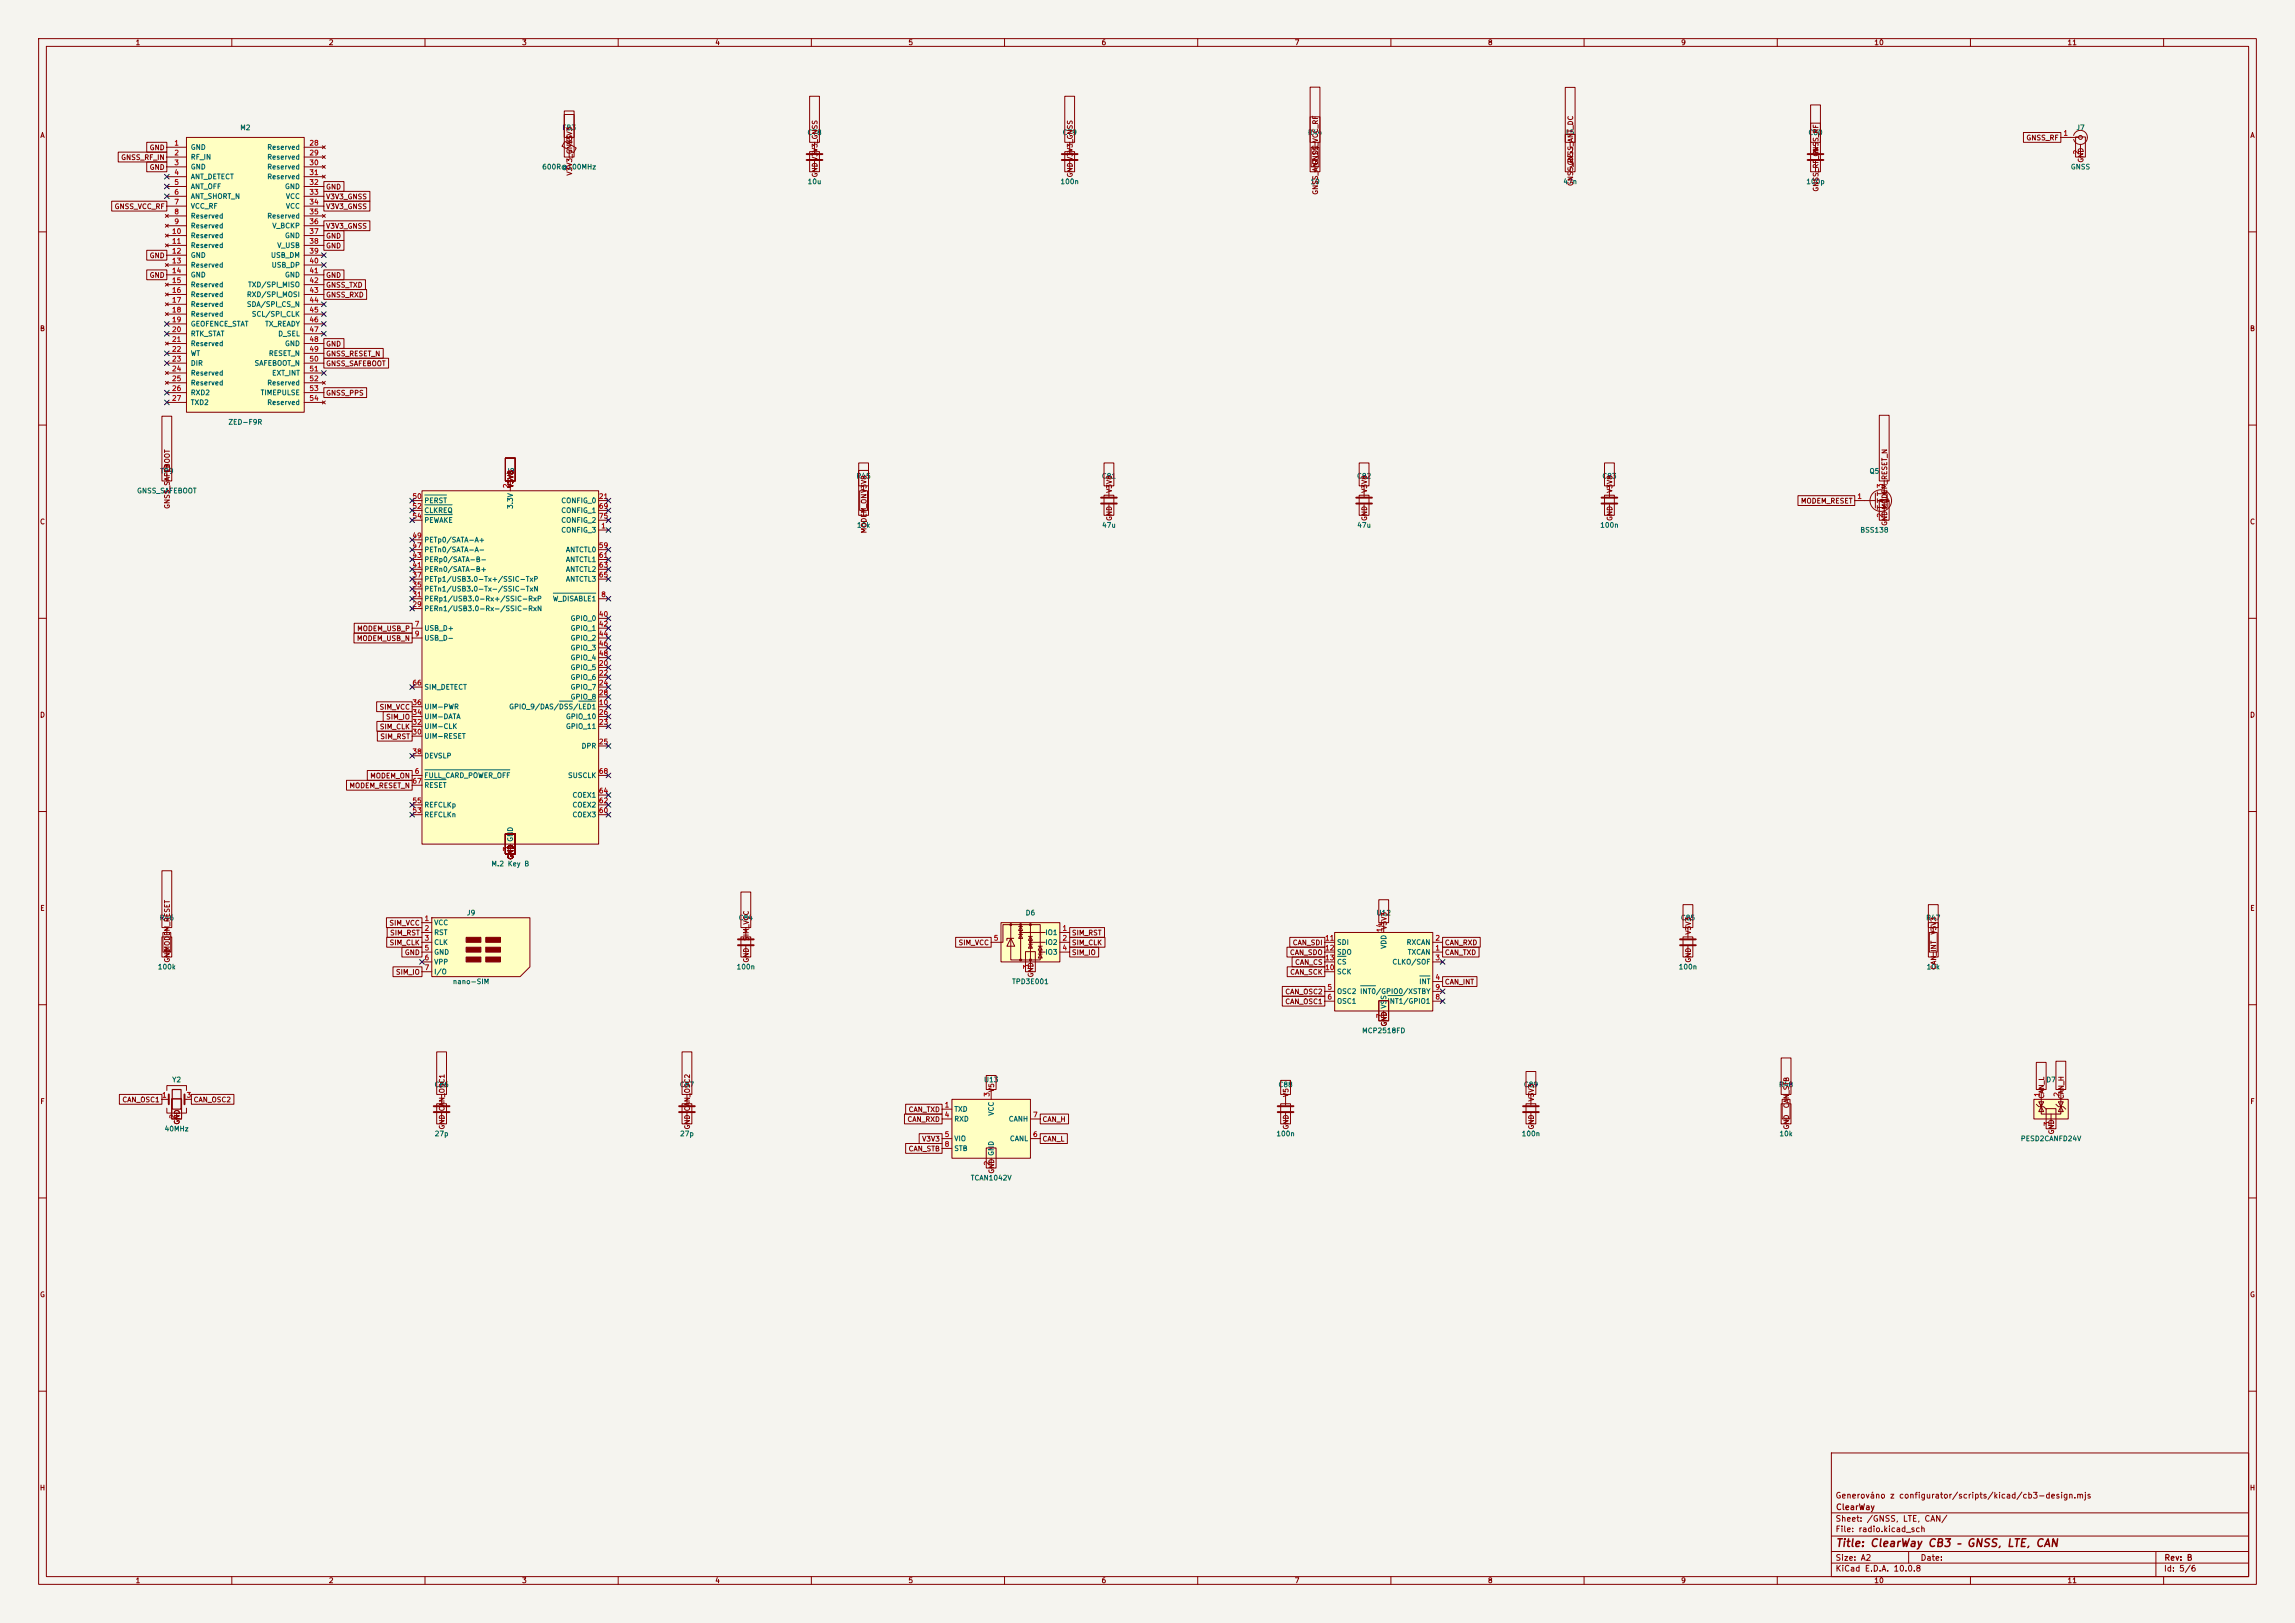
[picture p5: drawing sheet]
<svg xmlns="http://www.w3.org/2000/svg" width="594mm" height="420mm" viewBox="0 0 594 420" stroke-linecap="round" stroke-linejoin="round" font-family="sans-serif">
<defs><g id="words">
<text font-size="2" fill="#840000" x="475" y="400.8">Title: ClearWay CB3 – GNSS, LTE, CAN</text>
<g font-size="1.5" fill="#840000">
<text x="475" y="388.1">Generováno z configurator/scripts/kicad/cb3-design.mjs</text>
<text x="475" y="394.1">Sheet: /GNSS, LTE, CAN/</text>
<text x="475.1" y="391.1">ClearWay</text>
<text x="475" y="396.8">File: radio.kicad_sch</text>
<text x="475" y="407">KiCad E.D.A. 10.0.8</text>
<text x="475" y="404.2">Size: A2</text>
<text x="497" y="404.2">Date:</text>
<text x="560" y="407">Id: 5/6</text>
<text x="560.1" y="404.2">Rev: B</text>
</g>
<g font-size="1.3" fill="#840000">
<text x="35" y="12">1</text>
<text x="85" y="12">2</text>
<text x="135" y="12">3</text>
<text x="185" y="12">4</text>
<text x="235" y="12">5</text>
<text x="285" y="12">6</text>
<text x="335" y="12">7</text>
<text x="385" y="12">8</text>
<text x="435" y="12">9</text>
<text x="485" y="12">10</text>
<text x="535" y="12">11</text>
<text x="10.3" y="36">A</text>
<text x="582.3" y="36">A</text>
<text x="31.2" y="41.7">GNSS_RF_IN</text>
<text x="38.6" y="39.2">GND</text>
<text x="148.4" y="37.5" transform="rotate(-90 148.4 37.5)">V3V3</text>
<text x="471" y="40.7" transform="rotate(-90 471 40.7)">GNSS_RF</text>
<text x="524.4" y="36.6">GNSS_RF</text>
<text x="38.6" y="44.2">GND</text>
<text x="148.4" y="45.6" transform="rotate(-90 148.4 45.6)">V3V3_GNSS</text>
<text x="211.9" y="46" transform="rotate(-90 211.9 46)">GNDV3V3_GNSS</text>
<text x="277.9" y="46" transform="rotate(-90 277.9 46)">GNDV3V3_GNSS</text>
<text x="341.4" y="43" transform="rotate(-90 341.4 43)">GNSS_VCC_RF</text>
<text x="407.5" y="42.9" transform="rotate(-90 407.5 42.9)">GNSS_ANT_DC</text>
<text x="539.5" y="42.2" transform="rotate(-90 539.5 42.2)">GND</text>
<text x="84.3" y="51.9">V3V3_GNSS</text>
<text x="84.3" y="49.3">GND</text>
<text x="341.4" y="50.5" transform="rotate(-90 341.4 50.5)">GNSS_ANT_DC</text>
<text x="407.5" y="48.3" transform="rotate(-90 407.5 48.3)">GNSS_RF</text>
<text x="471" y="49.7" transform="rotate(-90 471 49.7)">GNSS_RF_IN</text>
<text x="29.5" y="54.4">GNSS_VCC_RF</text>
<text x="84.3" y="54.4">V3V3_GNSS</text>
<text x="84.3" y="59.5">V3V3_GNSS</text>
<text x="84.3" y="62">GND</text>
<text x="84.3" y="64.6">GND</text>
<text x="38.6" y="67.1">GND</text>
<text x="38.6" y="72.2">GND</text>
<text x="84.3" y="77.3">GNSS_RXD</text>
<text x="84.3" y="74.7">GNSS_TXD</text>
<text x="84.3" y="72.2">GND</text>
<text x="10.2" y="86">B</text>
<text x="84.3" y="90">GND</text>
<text x="582.2" y="86">B</text>
<text x="84.3" y="95">GNSS_SAFEBOOT</text>
<text x="84.3" y="92.5">GNSS_RESET_N</text>
<text x="84.3" y="102.7">GNSS_PPS</text>
<text x="44.2" y="131.8" transform="rotate(-90 44.2 131.8)">GNSS_SAFEBOOT</text>
<text x="133.1" y="126.4" transform="rotate(-90 133.1 126.4)">V3V8</text>
<text x="288.1" y="127.7" transform="rotate(-90 288.1 127.7)">V3V8</text>
<text x="354.1" y="127.7" transform="rotate(-90 354.1 127.7)">V3V8</text>
<text x="417.6" y="127.7" transform="rotate(-90 417.6 127.7)">V3V8</text>
<text x="466" y="130.6">MODEM_RESET</text>
<text x="10.2" y="136">C</text>
<text x="288.1" y="134.9" transform="rotate(-90 288.1 134.9)">GND</text>
<text x="354.1" y="134.9" transform="rotate(-90 354.1 134.9)">GND</text>
<text x="417.6" y="134.9" transform="rotate(-90 417.6 134.9)">GND</text>
<text x="488.7" y="136.2" transform="rotate(-90 488.7 136.2)">GNDMODEM_RESET_N</text>
<text x="582.2" y="136">C</text>
<text x="224.6" y="138.1" transform="rotate(-90 224.6 138.1)">MODEM_ONV3V8</text>
<text x="92.2" y="166.2">MODEM_USB_N</text>
<text x="92.3" y="163.6">MODEM_USB_P</text>
<text x="10.2" y="186">D</text>
<text x="98.1" y="183.9">SIM_VCC</text>
<text x="582.2" y="186">D</text>
<text x="98.2" y="189">SIM_CLK</text>
<text x="98.3" y="191.6">SIM_RST</text>
<text x="99.8" y="186.5">SIM_IO</text>
<text x="95.7" y="201.7">MODEM_ON</text>
<text x="90.3" y="204.3">MODEM_RESET_N</text>
<text x="133.1" y="222.6" transform="rotate(-90 133.1 222.6)">GND</text>
<text x="10.3" y="236">E</text>
<text x="100.7" y="239.8">SIM_VCC</text>
<text x="582.3" y="236">E</text>
<text x="100.7" y="244.9">SIM_CLK</text>
<text x="100.8" y="242.4">SIM_RST</text>
<text x="194.1" y="243.6" transform="rotate(-90 194.1 243.6)">SIM_VCC</text>
<text x="248" y="244.9">SIM_VCC</text>
<text x="277.3" y="244.9">SIM_CLK</text>
<text x="277.3" y="242.4">SIM_RST</text>
<text x="334.5" y="244.9">CAN_SDI</text>
<text x="359.2" y="240.7" transform="rotate(-90 359.2 240.7)">V3V3</text>
<text x="373.8" y="244.9">CAN_RXD</text>
<text x="437.9" y="242" transform="rotate(-90 437.9 242)">V3V3</text>
<text x="501.4" y="242" transform="rotate(-90 501.4 242)">V3V3</text>
<text x="44.2" y="249.2" transform="rotate(-90 44.2 249.2)">GND</text>
<text x="44.2" y="246.4" transform="rotate(-90 44.2 246.4)">MODEM_RESET</text>
<text x="104.6" y="247.4">GND</text>
<text x="194.1" y="249.2" transform="rotate(-90 194.1 249.2)">GND</text>
<text x="277.3" y="247.4">SIM_IO</text>
<text x="333.7" y="247.4">CAN_SDO</text>
<text x="335.1" y="250">CAN_CS</text>
<text x="373.8" y="247.4">CAN_TXD</text>
<text x="437.9" y="249.2" transform="rotate(-90 437.9 249.2)">GND</text>
<text x="501.4" y="251.1" transform="rotate(-90 501.4 251.1)">CAN_INT</text>
<text x="102.3" y="252.5">SIM_IO</text>
<text x="267.8" y="253" transform="rotate(-90 267.8 253)">GND</text>
<text x="332.5" y="257.6">CAN_OSC2</text>
<text x="333.8" y="252.5">CAN_SCK</text>
<text x="373.8" y="255.1">CAN_INT</text>
<text x="332.5" y="260.1">CAN_OSC1</text>
<text x="359.2" y="265.7" transform="rotate(-90 359.2 265.7)">GND</text>
<text x="10.3" y="286">F</text>
<text x="31.5" y="285.5">CAN_OSC1</text>
<text x="50" y="285.5">CAN_OSC2</text>
<text x="115.4" y="287.7" transform="rotate(-90 115.4 287.7)">CAN_OSC1</text>
<text x="178.9" y="287.7" transform="rotate(-90 178.9 287.7)">CAN_OSC2</text>
<text x="257.6" y="282.7" transform="rotate(-90 257.6 282.7)">V5</text>
<text x="333.8" y="284" transform="rotate(-90 333.8 284)">V5</text>
<text x="397.3" y="285.2" transform="rotate(-90 397.3 285.2)">V3V3</text>
<text x="463.3" y="286.9" transform="rotate(-90 463.3 286.9)">CAN_STB</text>
<text x="529.4" y="284.4" transform="rotate(-90 529.4 284.4)">CAN_L</text>
<text x="534.5" y="284.6" transform="rotate(-90 534.5 284.6)">CAN_H</text>
<text x="582.3" y="286">F</text>
<text x="46.8" y="291.1" transform="rotate(-90 46.8 291.1)">GND</text>
<text x="115.4" y="292.4" transform="rotate(-90 115.4 292.4)">GND</text>
<text x="178.9" y="292.4" transform="rotate(-90 178.9 292.4)">GND</text>
<text x="234.7" y="290.6">CAN_RXD</text>
<text x="235" y="288.1">CAN_TXD</text>
<text x="269.7" y="290.6">CAN_H</text>
<text x="333.8" y="292.4" transform="rotate(-90 333.8 292.4)">GND</text>
<text x="397.3" y="292.4" transform="rotate(-90 397.3 292.4)">GND</text>
<text x="463.3" y="292.4" transform="rotate(-90 463.3 292.4)">GND</text>
<text x="531.9" y="293.7" transform="rotate(-90 531.9 293.7)">GND</text>
<text x="235" y="298.2">CAN_STB</text>
<text x="238.5" y="295.7">V3V3</text>
<text x="269.7" y="295.7">CAN_L</text>
<text x="257.6" y="303.8" transform="rotate(-90 257.6 303.8)">GND</text>
<text x="10.2" y="336">G</text>
<text x="582.2" y="336">G</text>
<text x="10.2" y="386">H</text>
<text x="582.2" y="386">H</text>
<text x="35" y="410">1</text>
<text x="85" y="410">2</text>
<text x="135" y="410">3</text>
<text x="185" y="410">4</text>
<text x="235" y="410">5</text>
<text x="285" y="410">6</text>
<text x="335" y="410">7</text>
<text x="385" y="410">8</text>
<text x="435" y="410">9</text>
<text x="485" y="410">10</text>
<text x="535" y="410">11</text>
</g>
<g font-size="1.3" fill="#006464">
<text x="62" y="34">M2</text>
<text x="145.4" y="34">FB3</text>
<text x="208.8" y="35.3">C78</text>
<text x="274.9" y="35.3">C79</text>
<text x="338.4" y="35.3">R44</text>
<text x="405.2" y="35.3">L5</text>
<text x="467.9" y="35.3">C80</text>
<text x="537.3" y="34">J7</text>
<text x="49.2" y="39.1">GND</text>
<text x="49.2" y="41.6">RF_IN</text>
<text x="69" y="39.1">Reserved</text>
<text x="69" y="41.6">Reserved</text>
<text x="49.2" y="44.1">GND</text>
<text x="49.2" y="46.7">ANT_DETECT</text>
<text x="69" y="44.1">Reserved</text>
<text x="69" y="46.7">Reserved</text>
<text x="140.2" y="44.1">600R@100MHz</text>
<text x="208.9" y="48">10u</text>
<text x="274.3" y="48">100n</text>
<text x="339" y="48">10</text>
<text x="404.5" y="48">47n</text>
<text x="467.4" y="48">100p</text>
<text x="535.8" y="44.1">GNSS</text>
<text x="49.2" y="49.2">ANT_OFF</text>
<text x="49.2" y="51.8">ANT_SHORT_N</text>
<text x="73.6" y="49.2">GND</text>
<text x="73.9" y="51.8">VCC</text>
<text x="49.2" y="54.3">VCC_RF</text>
<text x="49.2" y="56.8">Reserved</text>
<text x="49.2" y="59.4">Reserved</text>
<text x="69" y="56.8">Reserved</text>
<text x="70.4" y="59.4">V_BCKP</text>
<text x="73.9" y="54.3">VCC</text>
<text x="49.2" y="61.9">Reserved</text>
<text x="49.2" y="64.5">Reserved</text>
<text x="71.6" y="64.5">V_USB</text>
<text x="73.6" y="61.9">GND</text>
<text x="49.2" y="67">GND</text>
<text x="49.2" y="69.5">Reserved</text>
<text x="70" y="67">USB_DM</text>
<text x="70.2" y="69.5">USB_DP</text>
<text x="49.2" y="72.1">GND</text>
<text x="49.2" y="74.6">Reserved</text>
<text x="49.2" y="77.2">Reserved</text>
<text x="63.8" y="77.2">RXD/SPI_MOSI</text>
<text x="64.1" y="74.6">TXD/SPI_MISO</text>
<text x="73.6" y="72.1">GND</text>
<text x="49.2" y="79.7">Reserved</text>
<text x="49.2" y="82.2">Reserved</text>
<text x="63.8" y="79.7">SDA/SPI_CS_N</text>
<text x="65" y="82.2">SCL/SPI_CLK</text>
<text x="49.2" y="84.8">GEOFENCE_STAT</text>
<text x="49.2" y="87.3">RTK_STAT</text>
<text x="49.2" y="89.9">Reserved</text>
<text x="68.5" y="84.8">TX_READY</text>
<text x="71.9" y="87.3">D_SEL</text>
<text x="73.6" y="89.9">GND</text>
<text x="49.2" y="92.4">WT</text>
<text x="49.2" y="94.9">DIR</text>
<text x="65.8" y="94.9">SAFEBOOT_N</text>
<text x="69.5" y="92.4">RESET_N</text>
<text x="49.2" y="97.5">Reserved</text>
<text x="49.2" y="100">Reserved</text>
<text x="69" y="100">Reserved</text>
<text x="70.3" y="97.5">EXT_INT</text>
<text x="49.2" y="102.6">RXD2</text>
<text x="49.2" y="105.1">TXD2</text>
<text x="67.3" y="102.6">TIMEPULSE</text>
<text x="69" y="105.1">Reserved</text>
<text x="59" y="110.2">ZED-F9R</text>
<text x="41.3" y="122.9">TP9</text>
<text x="130.9" y="122.9">J8</text>
<text x="221.5" y="124.2">R45</text>
<text x="285" y="124.2">C81</text>
<text x="351.1" y="124.2">C82</text>
<text x="414.6" y="124.2">C83</text>
<text x="483.7" y="122.9">Q5</text>
<text x="35.3" y="128">GNSS_SAFEBOOT</text>
<text x="109.7" y="130.5">PERST</text>
<text x="133" y="131.8" transform="rotate(-90 133 131.8)">3.3V</text>
<text x="145.1" y="130.5">CONFIG_0</text>
<text x="109.7" y="133">CLKREQ</text>
<text x="109.7" y="135.6">PEWAKE</text>
<text x="145.1" y="133">CONFIG_1</text>
<text x="145.1" y="135.6">CONFIG_2</text>
<text x="221.7" y="136.9">10k</text>
<text x="285.1" y="136.9">47u</text>
<text x="351.1" y="136.9">47u</text>
<text x="414" y="136.9">100n</text>
<text x="109.7" y="143.2">PETn0/SATA-A-</text>
<text x="109.7" y="140.7">PETp0/SATA-A+</text>
<text x="145.1" y="138.1">CONFIG_3</text>
<text x="146.3" y="143.2">ANTCTL0</text>
<text x="481.4" y="138.1">BSS138</text>
<text x="109.7" y="148.3">PERn0/SATA-B+</text>
<text x="109.7" y="145.7">PERp0/SATA-B-</text>
<text x="146.3" y="145.7">ANTCTL1</text>
<text x="146.3" y="148.3">ANTCTL2</text>
<text x="109.7" y="155.9">PERp1/USB3.0-Rx+/SSIC-RxP</text>
<text x="109.7" y="153.4">PETn1/USB3.0-Tx-/SSIC-TxN</text>
<text x="109.7" y="150.8">PETp1/USB3.0-Tx+/SSIC-TxP</text>
<text x="143" y="155.9">W_DISABLE1</text>
<text x="146.3" y="150.8">ANTCTL3</text>
<text x="109.7" y="158.4">PERn1/USB3.0-Rx-/SSIC-RxN</text>
<text x="147.6" y="161">GPIO_0</text>
<text x="109.7" y="163.5">USB_D+</text>
<text x="109.7" y="166.1">USB_D-</text>
<text x="147.6" y="163.5">GPIO_1</text>
<text x="147.6" y="166.1">GPIO_2</text>
<text x="147.6" y="173.7">GPIO_5</text>
<text x="147.6" y="168.6">GPIO_3</text>
<text x="147.6" y="171.1">GPIO_4</text>
<text x="109.7" y="178.8">SIM_DETECT</text>
<text x="147.6" y="176.2">GPIO_6</text>
<text x="147.6" y="178.8">GPIO_7</text>
<text x="109.7" y="183.8">UIM-PWR</text>
<text x="131.6" y="183.8">GPIO_9/DAS/DSS/LED1</text>
<text x="147.6" y="181.3">GPIO_8</text>
<text x="109.7" y="191.5">UIM-RESET</text>
<text x="109.7" y="188.9">UIM-CLK</text>
<text x="109.7" y="186.4">UIM-DATA</text>
<text x="146.3" y="188.9">GPIO_11</text>
<text x="146.3" y="186.4">GPIO_10</text>
<text x="109.7" y="196.5">DEVSLP</text>
<text x="150.4" y="194">DPR</text>
<text x="109.7" y="201.6">FULL_CARD_POWER_OFF</text>
<text x="146.9" y="201.6">SUSCLK</text>
<text x="109.7" y="209.2">REFCLKp</text>
<text x="109.7" y="204.2">RESET</text>
<text x="148" y="209.2">COEX2</text>
<text x="148" y="206.7">COEX1</text>
<text x="109.7" y="211.8">REFCLKn</text>
<text x="148" y="211.8">COEX3</text>
<text x="133" y="218" transform="rotate(-90 133 218)">GND</text>
<text x="127.1" y="224.5">M.2 Key B</text>
<text x="41.2" y="238.5">R46</text>
<text x="112.2" y="239.7">VCC</text>
<text x="120.7" y="237.2">J9</text>
<text x="191.1" y="238.5">C84</text>
<text x="265.3" y="237.2">D6</text>
<text x="356.1" y="237.2">U12</text>
<text x="434.9" y="238.5">C85</text>
<text x="498.4" y="238.5">R47</text>
<text x="112.2" y="242.3">RST</text>
<text x="112.2" y="244.8">CLK</text>
<text x="270.4" y="242.3">IO1</text>
<text x="270.4" y="244.8">IO2</text>
<text x="345.9" y="244.8">SDI</text>
<text x="359.1" y="245.7" transform="rotate(-90 359.1 245.7)">VDD</text>
<text x="363.9" y="244.8">RXCAN</text>
<text x="40.7" y="251.2">100k</text>
<text x="112.2" y="247.3">GND</text>
<text x="112.2" y="249.9">VPP</text>
<text x="190.5" y="251.2">100n</text>
<text x="270.4" y="247.3">IO3</text>
<text x="345.9" y="247.3">SDO</text>
<text x="345.9" y="249.9">CS</text>
<text x="360.2" y="249.9">CLKO/SOF</text>
<text x="364.2" y="247.3">TXCAN</text>
<text x="434.4" y="251.2">100n</text>
<text x="498.5" y="251.2">10k</text>
<text x="112.2" y="252.4">I/O</text>
<text x="117.1" y="255">nano-SIM</text>
<text x="261.8" y="255">TPD3E001</text>
<text x="345.9" y="257.5">OSC2 INT0/GPIO0/XSTBY</text>
<text x="345.9" y="252.4">SCK</text>
<text x="367.2" y="255">INT</text>
<text x="345.9" y="260">OSC1</text>
<text x="359" y="260">INT1/GPIO1</text>
<text x="359.1" y="261.1" transform="rotate(-90 359.1 261.1)">VSS</text>
<text x="352.4" y="267.7">MCP2518FD</text>
<text x="44.4" y="280.4">Y2</text>
<text x="112.3" y="281.6">C86</text>
<text x="175.8" y="281.6">C87</text>
<text x="254.5" y="280.4">U13</text>
<text x="330.8" y="281.6">C88</text>
<text x="394.3" y="281.6">C89</text>
<text x="460.3" y="281.6">R48</text>
<text x="529.5" y="280.4">D7</text>
<text x="246.9" y="288">TXD</text>
<text x="42.5" y="293.1">40MHz</text>
<text x="246.9" y="290.5">RXD</text>
<text x="257.5" y="288.8" transform="rotate(-90 257.5 288.8)">VCC</text>
<text x="260.9" y="290.5">CANH</text>
<text x="112.4" y="294.3">27p</text>
<text x="175.9" y="294.3">27p</text>
<text x="246.9" y="295.6">VIO</text>
<text x="246.9" y="298.1">STB</text>
<text x="257.5" y="299.2" transform="rotate(-90 257.5 299.2)">GND</text>
<text x="261.2" y="295.6">CANL</text>
<text x="330.2" y="294.3">100n</text>
<text x="393.7" y="294.3">100n</text>
<text x="460.4" y="294.3">10k</text>
<text x="522.9" y="295.6">PESD2CANFD24V</text>
<text x="251.1" y="305.8">TCAN1042V</text>
</g>
<g font-size="1.3" fill="#a90000">
<text x="533.9" y="35.4">1</text>
<text x="45" y="38">1</text>
<text x="45" y="40.5">2</text>
<text x="79.9" y="38">28</text>
<text x="79.9" y="40.5">29</text>
<text x="538.3" y="40.1" transform="rotate(-90 538.3 40.1)">2</text>
<text x="45" y="43">3</text>
<text x="45" y="45.6">4</text>
<text x="79.9" y="43">30</text>
<text x="79.9" y="45.6">31</text>
<text x="45" y="48.1">5</text>
<text x="45" y="50.7">6</text>
<text x="45" y="53.2">7</text>
<text x="79.9" y="48.1">32</text>
<text x="79.9" y="50.7">33</text>
<text x="79.9" y="53.2">34</text>
<text x="45" y="55.7">8</text>
<text x="45" y="58.3">9</text>
<text x="79.9" y="55.7">35</text>
<text x="79.9" y="58.3">36</text>
<text x="44.4" y="60.8">10</text>
<text x="44.4" y="63.4">11</text>
<text x="44.4" y="65.9">12</text>
<text x="79.9" y="60.8">37</text>
<text x="79.9" y="63.4">38</text>
<text x="79.9" y="65.9">39</text>
<text x="44.4" y="68.4">13</text>
<text x="44.4" y="71">14</text>
<text x="79.9" y="68.4">40</text>
<text x="79.9" y="71">41</text>
<text x="44.4" y="73.5">15</text>
<text x="44.4" y="76.1">16</text>
<text x="79.9" y="73.5">42</text>
<text x="79.9" y="76.1">43</text>
<text x="44.4" y="78.6">17</text>
<text x="44.4" y="81.1">18</text>
<text x="44.4" y="83.7">19</text>
<text x="79.9" y="78.6">44</text>
<text x="79.9" y="81.1">45</text>
<text x="79.9" y="83.7">46</text>
<text x="44.4" y="86.2">20</text>
<text x="44.4" y="88.8">21</text>
<text x="79.9" y="86.2">47</text>
<text x="79.9" y="88.8">48</text>
<text x="44.4" y="91.3">22</text>
<text x="44.4" y="93.8">23</text>
<text x="79.9" y="91.3">49</text>
<text x="79.9" y="93.8">50</text>
<text x="44.4" y="96.4">24</text>
<text x="44.4" y="98.9">25</text>
<text x="44.4" y="101.5">26</text>
<text x="79.9" y="96.4">51</text>
<text x="79.9" y="98.9">52</text>
<text x="79.9" y="101.5">53</text>
<text x="44.4" y="104">27</text>
<text x="79.9" y="104">54</text>
<text x="106.6" y="129.4">50</text>
<text x="106.6" y="131.9">52</text>
<text x="131.9" y="126.5" transform="rotate(-90 131.9 126.5)">2</text>
<text x="154.9" y="129.4">21</text>
<text x="154.9" y="131.9">69</text>
<text x="480.6" y="129.4">1</text>
<text x="487.5" y="126.5" transform="rotate(-90 487.5 126.5)">3</text>
<text x="106.6" y="134.5">54</text>
<text x="154.9" y="134.5">75</text>
<text x="155.5" y="137">1</text>
<text x="487.5" y="134.1" transform="rotate(-90 487.5 134.1)">2</text>
<text x="106.6" y="142.1">47</text>
<text x="106.6" y="139.6">49</text>
<text x="154.9" y="142.1">59</text>
<text x="106.6" y="149.7">37</text>
<text x="106.6" y="147.2">41</text>
<text x="106.6" y="144.6">43</text>
<text x="154.9" y="144.6">61</text>
<text x="154.9" y="147.2">63</text>
<text x="154.9" y="149.7">65</text>
<text x="106.6" y="154.8">31</text>
<text x="106.6" y="152.3">35</text>
<text x="155.5" y="154.8">8</text>
<text x="106.6" y="157.3">29</text>
<text x="154.9" y="159.9">40</text>
<text x="107.2" y="162.4">7</text>
<text x="107.2" y="165">9</text>
<text x="154.9" y="162.4">42</text>
<text x="154.9" y="165">44</text>
<text x="154.9" y="167.5">46</text>
<text x="154.9" y="172.6">20</text>
<text x="154.9" y="170">48</text>
<text x="106.6" y="177.7">66</text>
<text x="154.9" y="175.1">22</text>
<text x="154.9" y="177.7">24</text>
<text x="106.6" y="185.3">34</text>
<text x="106.6" y="182.7">36</text>
<text x="154.9" y="182.7">10</text>
<text x="154.9" y="185.3">26</text>
<text x="154.9" y="180.2">28</text>
<text x="106.6" y="190.4">30</text>
<text x="106.6" y="187.8">32</text>
<text x="154.9" y="187.8">23</text>
<text x="106.6" y="195.4">38</text>
<text x="154.9" y="192.9">25</text>
<text x="106.6" y="203.1">67</text>
<text x="107.2" y="200.5">6</text>
<text x="154.9" y="200.5">68</text>
<text x="106.6" y="208.1">55</text>
<text x="154.9" y="208.1">62</text>
<text x="154.9" y="205.6">64</text>
<text x="106.6" y="210.7">53</text>
<text x="154.9" y="210.7">60</text>
<text x="131.9" y="220.4" transform="rotate(-90 131.9 220.4)">3</text>
<text x="109.8" y="238.6">1</text>
<text x="109.8" y="241.2">2</text>
<text x="109.8" y="243.7">3</text>
<text x="257.1" y="243.7">5</text>
<text x="274.9" y="241.2">1</text>
<text x="274.9" y="243.7">2</text>
<text x="342.8" y="243.7">11</text>
<text x="358" y="241.4" transform="rotate(-90 358 241.4)">14</text>
<text x="371.4" y="243.7">2</text>
<text x="109.8" y="246.2">5</text>
<text x="109.8" y="248.8">6</text>
<text x="109.8" y="251.3">7</text>
<text x="266.6" y="250.9" transform="rotate(-90 266.6 250.9)">3</text>
<text x="274.9" y="246.2">4</text>
<text x="342.8" y="251.3">10</text>
<text x="342.8" y="246.2">12</text>
<text x="342.8" y="248.8">13</text>
<text x="371.4" y="246.2">1</text>
<text x="371.4" y="248.8">3</text>
<text x="343.4" y="256.4">5</text>
<text x="371.4" y="253.9">4</text>
<text x="371.4" y="256.4">9</text>
<text x="343.4" y="258.9">6</text>
<text x="358" y="263.6" transform="rotate(-90 358 263.6)">7</text>
<text x="371.4" y="258.9">8</text>
<text x="41.8" y="284.3">1</text>
<text x="48.2" y="284.3">3</text>
<text x="244.4" y="286.9">1</text>
<text x="256.4" y="283.9" transform="rotate(-90 256.4 283.9)">3</text>
<text x="528.2" y="283.9" transform="rotate(-90 528.2 283.9)">1</text>
<text x="533.3" y="283.9" transform="rotate(-90 533.3 283.9)">2</text>
<text x="45.6" y="289.7" transform="rotate(-90 45.6 289.7)">2</text>
<text x="244.4" y="289.4">4</text>
<text x="267.2" y="289.4">7</text>
<text x="530.7" y="291.6" transform="rotate(-90 530.7 291.6)">3</text>
<text x="244.4" y="294.5">5</text>
<text x="244.4" y="297">8</text>
<text x="267.2" y="294.5">6</text>
<text x="256.4" y="301.7" transform="rotate(-90 256.4 301.7)">2</text>
</g>
</g></defs>
<path d="M0 0h594v420h-594z" fill="#f5f4ef" stroke="#f5f4ef" stroke-width=".26"/>
<g fill="none" stroke="#840000" stroke-width=".26">
<path d="M10 10h574v400h-574zM12 12h570v396h-570zM60 10v2M110 10v2M160 10v2M210 10v2M260 10v2M310 10v2M360 10v2M410 10v2M460 10v2M510 10v2"/>
<path d="M560 10v2M146.2 36.6l2.9 1.7-.7 1.2-2.9-1.7zM147.3 35.6v1.6M147.3 38.9v1.7M10 60h2M582 60h2M10 110h2M582 110h2M10 160h2M582 160h2M10 210h2M582 210h2"/>
<path d="M436.9 240v2.8M436.9 244.9v2.8M10 260h2M582 260h2M332.7 283.2v2.8M332.7 288v2.8M396.2 283.2v2.8M396.2 288v2.8M10 310h2M582 310h2M10 360h2M474 376h108v32h-108z"/>
<path d="M582 360h2M474 397.5h108M474 391.5h108M60 408v2M110 408v2M160 408v2M210 408v2M260 408v2M310 408v2M360 408v2M410 408v2M460 408v2"/>
<path d="M474 404.5h108M474 401.5h108M494 401.5v3M510 408v2M558 401.5v6.5M560 408v2"/>
</g>
<path d="M434.8 243.1h4.1M434.8 244.6h4.1M330.7 286.3h4.1M330.7 287.8h4.1M394.2 286.3h4.1M394.2 287.8h4.1" fill="none" stroke="#840000" stroke-width=".51"/>
<path d="M48.3 35.6h30.4v71.1h-30.4z" fill="#ffffc2"/>
<g fill="none" stroke="#840000" stroke-width=".26">
<path d="M43.2 38.1h5.1M48.3 35.6h30.4v71.1h-30.4zM78.7 38.1h5.1M83.4 37.7l.8 .8M84.2 37.7l-.8 .8M42.8 55.5l.8 .8M42.8 58l.8 .8M43.2 40.6h5.1M43.2 43.2h5.1M43.2 45.7h5.1M43.2 48.3h5.1M43.2 50.8h5.1"/>
<path d="M43.2 53.3h5.1M43.2 55.9h5.1M43.2 58.4h5.1M43.6 55.5l-.8 .8M43.6 58l-.8 .8M78.7 40.6h5.1M78.7 43.2h5.1M78.7 45.7h5.1M78.7 48.3h5.1M78.7 50.8h5.1M78.7 53.3h5.1M78.7 55.9h5.1"/>
<path d="M78.7 58.4h5.1M83.4 40.3l.8 .7M83.4 42.8l.8 .8M83.4 45.3l.8 .8M83.4 55.5l.8 .8M84.2 40.3l-.8 .7M84.2 55.5l-.8 .8M84.2 42.8l-.8 .8M84.2 45.3l-.8 .8M42.8 60.6l.8 .7M42.8 63.1l.8 .8M42.8 68.2l.8 .8"/>
<path d="M42.8 73.3l.8 .7M42.8 75.8l.8 .8M42.8 78.4l.8 .7M43.2 61h5.1M43.2 63.5h5.1M43.2 66h5.1M43.2 68.6h5.1M43.2 71.1h5.1M43.2 73.7h5.1M43.2 76.2h5.1M43.2 78.7h5.1M43.6 60.6l-.8 .7"/>
<path d="M43.6 63.1l-.8 .8M43.6 68.2l-.8 .8M43.6 73.3l-.8 .7M43.6 75.8l-.8 .8M43.6 78.4l-.8 .7M78.7 61h5.1M78.7 63.5h5.1M78.7 66h5.1M78.7 68.6h5.1M78.7 71.1h5.1M78.7 73.7h5.1M78.7 76.2h5.1"/>
<path d="M78.7 78.7h5.1M42.8 80.9l.8 .8M42.8 88.5l.8 .8M42.8 96.1l.8 .8M42.8 98.7l.8 .7M43.2 81.3h5.1M43.2 83.8h5.1M43.2 86.4h5.1M43.2 88.9h5.1M43.2 91.4h5.1M43.2 94h5.1M43.2 96.5h5.1"/>
<path d="M43.2 99.1h5.1M43.6 80.9l-.8 .8M43.6 88.5l-.8 .8M43.6 96.1l-.8 .8M43.6 98.7l-.8 .7M78.7 81.3h5.1M78.7 83.8h5.1M78.7 86.4h5.1M78.7 88.9h5.1M78.7 91.4h5.1M78.7 94h5.1M78.7 96.5h5.1"/>
<path d="M78.7 99.1h5.1M83.4 98.7l.8 .7M84.2 98.7l-.8 .7M43.2 101.6h5.1M43.2 104.1h5.1M78.7 101.6h5.1M78.7 104.1h5.1M83.4 103.8l.8 .7M84.2 103.8l-.8 .7M499.4 241.3h2v5.1h-2zM500.4 240v1.3M500.4 246.4v1.3"/>
</g>
<path d="M345.4 241.3h25.4v20.3h-25.4z" fill="#ffffc2"/>
<g fill="none" stroke="#840000" stroke-width=".26">
<path d="M358.1 238.8v2.5M342.9 246.4h2.5M342.9 243.8h2.5M342.9 248.9h2.5M342.9 256.5h2.5M342.9 259.1h2.5M342.9 251.5h2.5M345.4 241.3h25.4v20.3h-25.4zM370.8 246.4h2.6M370.8 243.8h2.6M370.8 248.9h2.6M370.8 254h2.6"/>
<path d="M370.8 256.5h2.6M370.8 259.1h2.6M358.1 261.6v2.6"/>
</g>
<path d="M346.2 247.5h2.2M352.2 255.1h3.8M359.2 257.6h3.9M367.5 252.6h2.6" fill="none" stroke="#006464" stroke-width=".26"/>
<path d="M526.4 284.5h8.9v5.1h-8.9z" fill="#ffffc2"/>
<g fill="none" stroke="#840000" stroke-width=".26">
<path d="M177.8 283.2v2.8M177.8 288v2.8M526.4 284.5h8.9v5.1h-8.9zM527 285.8l.7 .6h1.3l.6 .6M528.3 286.4v1.9h5.1v-1.9M528.3 286.4l.7 1.3h-1.3zM528.3 285.8v.6l.7-1.3h-1.3l.6 1.3M528.3 281.9v4.5M530.9 288.3v3.8M532.1 285.8l.7 .6h1.2l.7 .6M532.8 285.1h1.2l-.6 1.3zM533.4 286.4l.6 1.3h-1.2z"/>
<path d="M533.4 281.9v4.5"/>
</g>
<path d="M175.8 286.3h4M175.8 287.8h4" fill="none" stroke="#840000" stroke-width=".51"/>
<path d="M246.4 284.5h20.3v15.2h-20.3z" fill="#ffffc2"/>
<path d="M243.8 287h2.6M243.8 289.6h2.6M243.8 294.6h2.6M243.8 297.2h2.6M246.4 284.5h20.3v15.2h-20.3zM256.5 281.9v2.6M256.5 299.7v2.6M266.7 289.6h2.5M266.7 294.6h2.5" fill="none" stroke="#840000" stroke-width=".26"/>
<path d="M259.1 238.8h15.2v10.1h-15.2z" fill="#ffffc2"/>
<g fill="none" stroke="#840000" stroke-width=".26">
<path d="M222.5 127h2v5.1h-2zM223.5 125.7v1.3M223.5 132.1v1.3M259.1 238.8h15.2v10.1h-15.2zM261.6 239.3h7.6v9.1h-7.6zM261.6 239.3h-2v4.5h-3.1M263.7 239.8h1M264.2 239.8l.5 1h-1zM264.2 239.3v9.1M266.7 239.3v12.2M193 240v2.8M193 244.9v2.8"/>
<path d="M261.6 242.8l1 2.1h-2zM262.4 242.8h-1.8v.5M263.7 241.8h1M264.2 241.8l.5 1h-1zM264.2 241.3h6.3M266.2 242.3h1M266.2 244.3h1M266.7 242.3l.5 1h-1zM266.7 244.3l.5 1.1h-1zM266.7 243.8h3.8M268.7 244.9h1M268.7 246.9h1"/>
<path d="M269.2 244.9l.5 1h-1zM269.2 246.9l.5 1h-1zM269.2 246.4h1.3M274.3 241.3h2.6M274.3 243.8h2.6M274.3 246.4h2.6"/>
</g>
<g fill="#840000" stroke="#840000" stroke-width=".26">
<circle cx="261.6" cy="239.3" r=".25"/>
<circle cx="264.2" cy="239.3" r=".25"/>
<circle cx="264.2" cy="241.3" r=".25"/>
<circle cx="264.2" cy="248.4" r=".25"/>
<circle cx="266.7" cy="239.3" r=".25"/>
<circle cx="266.7" cy="243.8" r=".25"/>
<circle cx="266.7" cy="248.4" r=".25"/>
<circle cx="269.2" cy="246.4" r=".25"/>
</g>
<path d="M191 243.1h4.1M191 244.6h4.1" fill="none" stroke="#840000" stroke-width=".51"/>
<path d="M109.2 127h45.7v91.4h-45.7z" fill="#ffffc2"/>
<g fill="none" stroke="#840000" stroke-width=".26">
<path d="M106.7 129.5h2.5M106.7 139.7h2.5M106.7 132.1h2.5M106.7 134.6h2.5M109.2 127h45.7v91.4h-45.7zM132.1 124.5v2.5M154.9 137.2h2.6M154.9 129.5h2.6M154.9 132.1h2.6M154.9 134.6h2.6M106.7 154.9h2.5M106.7 157.5h2.5"/>
<path d="M106.7 152.4h2.5M106.7 149.9h2.5M106.7 147.3h2.5M106.7 144.8h2.5M106.7 142.2h2.5M154.9 154.9h2.6M154.9 149.9h2.6M154.9 147.3h2.6M154.9 144.8h2.6M154.9 142.2h2.6M106.7 162.6h2.5M106.7 165.1h2.5"/>
<path d="M106.7 177.8h2.5M154.9 162.6h2.6M154.9 165.1h2.6M154.9 172.7h2.6M154.9 175.3h2.6M154.9 177.8h2.6M154.9 160h2.6M154.9 167.6h2.6M154.9 170.2h2.6M106.7 182.9h2.5M106.7 188h2.5M106.7 185.4h2.5"/>
<path d="M106.7 190.5h2.5M106.7 195.6h2.5M154.9 182.9h2.6M154.9 188h2.6M154.9 193h2.6M154.9 185.4h2.6M154.9 180.3h2.6M106.7 200.7h2.5M106.7 210.8h2.5M106.7 208.3h2.5M106.7 203.2h2.5M132.1 218.4v2.6"/>
<path d="M154.9 200.7h2.6M154.9 210.8h2.6M154.9 208.3h2.6M154.9 205.7h2.6M42.2 241.3h2v5.1h-2zM43.2 240v1.3M43.2 246.4v1.3M41.9 284.5h1.8M43.2 282.2v-1.3h5.1v1.3M43.2 286.8v1.2h5.1v-1.2M45.7 288v1.6M47.8 284.5h1.7"/>
</g>
<path d="M110 128.1h5.6M110 130.6h7M110 133.2h7.1M143.2 153.5h11M110 199.2h22M144.8 181.4h3.4M149.8 181.4h4.4M110 201.8h5.4" fill="none" stroke="#006464" stroke-width=".26"/>
<path d="M43.7 283.2v2.6M47.8 283.2v2.6" fill="none" stroke="#840000" stroke-width=".51"/>
<path d="M44.6 281.9h2.3v5.1h-2.3z" fill="none" stroke="#840000" stroke-width=".3"/>
<path d="M111.8 237.5h25.4v12.7l-2.6 2.5h-22.8z" fill="#ffffc2"/>
<g fill="none" stroke="#840000" stroke-width=".26">
<path d="M30.6 39.4h12.6v2.5h-12.6zM38 36.8h5.2v2.6h-5.2zM146 29.6h2.6v6h-2.6zM146 28.7h2.6v11.9h-2.6zM209.5 24.9h2.6v11.9h-2.6zM209.5 39.2h2.6v5.3h-2.6zM210.8 36.8v2.8M275.6 24.9h2.5v11.9h-2.5zM275.6 39.2h2.5v5.3h-2.5zM276.9 36.8v2.8M339.1 30.2h2.5v14.3h-2.5zM339.1 22.6h2.5v14.2h-2.5z"/>
<path d="M339.3 38.1h2.1v5.1h-2.1zM340.4 36.8v1.3M405.1 22.6h2.6v14.2h-2.6zM405.1 34.8h2.6v9.7h-2.6zM406.4 36.8v1.3l.5 .2 .1 .4-.1 .5-.5 .2M406.4 39.4l.5 .2 .1 .4-.1 .5-.5 .2 .5 .1 .1 .5-.1 .4-.5 .2 .5 .2 .1 .5-.1 .4-.5 .2v1.3M468.6 27.2h2.6v9.6h-2.6zM468.6 31.9h2.6v12.6h-2.6zM469.9 36.8v2.8M523.7 34.3h9.7v2.5h-9.7zM533.4 35.6h4.6M536.7 35.1a1.82 1.82 0 0 1 2-1.3 1.82 1.82 0 0 1 1.6 1.8"/>
<path d="M537.2 35.4h2.6v5.2h-2.6zM538.5 37.3v3.3M540.3 35.6a1.81 1.81 0 0 1-1.6 1.8 1.81 1.81 0 0 1-2-1.3M28.9 52.1h14.3v2.5h-14.3zM38 41.9h5.2v2.6h-5.2zM83.8 59.7h5.2v2.5h-5.2zM83.8 52.1h11.9v2.5h-11.9zM83.8 49.5h11.9v2.6h-11.9zM83.8 47h5.2v2.5h-5.2zM83.8 57.1h11.9v2.6h-11.9zM210.8 41.7v2.8M276.9 41.7v2.8"/>
<path d="M340.4 43.2v1.3M469.9 41.7v2.8M38 64.8h5.2v2.5h-5.2zM38 69.8h5.2v2.6h-5.2zM83.8 62.2h5.2v2.6h-5.2zM83.8 74.9h11.1v2.6h-11.1zM83.8 72.4h10.8v2.5h-10.8zM83.8 69.8h5.2v2.6h-5.2zM83.8 92.7h16.8v2.6h-16.8zM83.8 90.2h15.4v2.5h-15.4zM83.8 87.6h5.2v2.6h-5.2zM41.9 107.7h2.6v16.8h-2.6z"/>
<path d="M83.8 100.3h11.1v2.6h-11.1zM130.8 118.5h2.6v6h-2.6zM222.2 119.8h2.6v5.9h-2.6zM285.7 119.8h2.6v5.9h-2.6zM351.8 119.8h2.5v5.9h-2.5zM415.3 119.8h2.5v5.9h-2.5zM486.4 107.5h2.6v17h-2.6zM43.2 121.9v2.6M222.2 121.7h2.6v11.7h-2.6zM285.7 128.1h2.6v5.3h-2.6zM287 125.7v2.8M287 130.6v2.8"/>
<path d="M351.8 128.1h2.5v5.3h-2.5zM353.1 125.7v2.8M353.1 130.6v2.8M415.3 128.1h2.5v5.3h-2.5zM416.6 125.7v2.8M416.6 130.6v2.8M465.4 128.3h14.7v2.5h-14.7zM480.1 129.5h5.3M485.4 127.6v3.8M485.9 127.8h2.5v3.5h-2.5M485.9 129.5h1.8v5.1M485.9 127.3v1"/>
<path d="M485.9 129v1M485.9 130.8v1M486.4 129.4h2.6v5.2h-2.6zM487.7 124.5v3.3M488.1 129.2h.7M488.4 129.2l.4 .6h-.7zM91.6 163.8h15.1v2.6h-15.1zM91.7 161.3h15v2.5h-15zM95.1 199.4h11.6v2.5h-11.6zM97.5 181.6h9.2v2.6h-9.2zM97.5 186.7h9.2v2.5h-9.2zM97.7 189.2h9v2.6h-9z"/>
<path d="M99.2 184.1h7.5v2.6h-7.5zM89.7 201.9h17v2.6h-17zM130.8 215.8h2.6v5.2h-2.6zM41.9 225.3h2.6v14.7h-2.6zM100 237.5h9.2v2.5h-9.2zM109.2 238.8h2.6M111.8 237.5h25.4v12.7l-2.6 2.5h-22.8zM191.8 230.8h2.5v9.2h-2.5zM356.9 232.8h2.5v6h-2.5zM435.6 234.1h2.6v5.9h-2.6zM499.1 238.8h2.6v8.9h-2.6zM499.1 234.1h2.6v5.9h-2.6z"/>
<path d="M41.9 242.4h2.6v5.3h-2.6zM100.1 242.6h9.1v2.5h-9.1zM100.2 240h9v2.6h-9zM101.7 250.2h7.5v2.5h-7.5zM104 245.1h5.2v2.6h-5.2zM109.2 241.3h2.6M109.2 243.8h2.6M109.2 246.4h2.6M109.2 248.9h2.6M109.2 251.5h2.6M191.8 242.4h2.5v5.3h-2.5zM247.3 242.6h9.2v2.5h-9.2z"/>
<path d="M265.4 246.3h2.6v5.2h-2.6zM276.9 242.6h9.1v2.5h-9.1zM276.9 245.1h7.5v2.6h-7.5zM276.9 240h9v2.6h-9zM331.9 257.8h11v2.6h-11zM331.9 255.3h11v2.5h-11zM333.1 245.1h9.8v2.6h-9.8zM333.2 250.2h9.7v2.5h-9.7zM333.8 242.6h9.1v2.5h-9.1zM334.4 247.6h8.5v2.6h-8.5zM356.9 259h2.5v5.2h-2.5zM373.4 252.7h8.9v2.6h-8.9z"/>
<path d="M373.4 242.6h9.7v2.5h-9.7zM373.4 245.1h9.4v2.6h-9.4zM435.6 242.4h2.6v5.3h-2.6zM113 272.2h2.6v11h-2.6zM176.5 272.2h2.6v11h-2.6zM255.3 278.3h2.5v3.6h-2.5zM331.5 279.6h2.5v3.6h-2.5zM395 277.3h2.5v5.9h-2.5zM461 273.8h2.6v9.4h-2.6zM527 274.9h2.6v7h-2.6zM532.1 274.6h2.6v7.3h-2.6zM30.9 283.2h11v2.6h-11z"/>
<path d="M44.4 284.4h2.6v5.2h-2.6zM49.5 283.2h11v2.6h-11zM113 285.6h2.6v5.2h-2.6zM114.3 283.2v2.8M114.3 288v2.8M176.5 285.6h2.6v5.2h-2.6zM234.1 288.3h9.7v2.5h-9.7zM234.4 295.9h9.4v2.6h-9.4zM234.4 285.7h9.4v2.6h-9.4zM237.9 293.4h5.9v2.5h-5.9zM255.3 297.1h2.5v5.2h-2.5zM269.2 293.4h7.1v2.5h-7.1z"/>
<path d="M269.2 288.3h7.4v2.5h-7.4zM331.5 285.6h2.5v5.2h-2.5zM395 285.6h2.5v5.2h-2.5zM461 285.6h2.6v5.2h-2.6zM461.3 284.5h2v5.1h-2zM462.3 283.2v1.3M462.3 289.6v1.2M529.6 286.9h2.5v5.2h-2.5z"/>
<circle cx="538.5" cy="35.6" r=".51"/>
<circle cx="43.2" cy="121.2" r=".76"/>
<circle cx="486.8" cy="129.5" r="2.79"/>
</g>
<g fill="#840000" stroke="#840000" stroke-width=".26">
<path d="M120.6 242.6h3.9v1.2h-3.9z"/>
<path d="M120.6 245.1h3.9v1.3h-3.9z"/>
<path d="M120.6 247.7h3.9v1.2h-3.9z"/>
<path d="M125.7 242.6h3.8v1.2h-3.8z"/>
<path d="M125.7 245.1h3.8v1.3h-3.8z"/>
<path d="M125.7 247.7h3.8v1.2h-3.8z"/>
<path d="M486.2 129.5l1-.3v.7z"/>
<circle cx="487.7" cy="127.8" r=".25"/>
<circle cx="487.7" cy="131.3" r=".25"/>
</g>
<g fill="none" stroke="#840000" stroke-width=".51">
<path d="M208.8 39.9h4.1M274.8 39.9h4.1M467.9 39.9h4M208.8 41.4h4.1M274.8 41.4h4.1M467.9 41.4h4M285 128.8h4.1M285 130.3h4.1M351 128.8h4.1M351 130.3h4.1M414.5 128.8h4.1M414.5 130.3h4.1"/>
<path d="M112.3 286.3h4M112.3 287.8h4"/>
</g>
<g fill="none" stroke="#000084" stroke-width=".26">
<path d="M42.6 47.7l1.2 1.2M42.6 50.2l1.2 1.2M42.6 45.1l1.2 1.2M43.8 47.7l-1.2 1.2M43.8 50.2l-1.2 1.2M43.8 45.1l-1.2 1.2M83.2 78.1l1.2 1.2M83.2 68l1.2 1.2M83.2 65.4l1.2 1.2M84.4 78.1l-1.2 1.2M84.4 68l-1.2 1.2M84.4 65.4l-1.2 1.2"/>
<path d="M42.6 85.8l1.2 1.2M42.6 90.8l1.2 1.2M42.6 83.2l1.2 1.2M42.6 93.4l1.2 1.2M43.8 85.8l-1.2 1.2M43.8 90.8l-1.2 1.2M43.8 83.2l-1.2 1.2M43.8 93.4l-1.2 1.2M83.2 95.9l1.2 1.2M83.2 80.7l1.2 1.2M83.2 83.2l1.2 1.2M83.2 85.8l1.2 1.2"/>
<path d="M84.4 95.9l-1.2 1.2M84.4 80.7l-1.2 1.2M84.4 83.2l-1.2 1.2M84.4 85.8l-1.2 1.2M42.6 101l1.2 1.2M42.6 103.5l1.2 1.2M43.8 101l-1.2 1.2M43.8 103.5l-1.2 1.2M106.1 134l1.2 1.2M106.1 131.5l1.2 1.2M106.1 128.9l1.2 1.2M106.1 139.1l1.2 1.2"/>
<path d="M107.3 134l-1.2 1.2M107.3 131.5l-1.2 1.2M107.3 128.9l-1.2 1.2M107.3 139.1l-1.2 1.2M156.9 134l1.2 1.2M156.9 131.5l1.2 1.2M156.9 128.9l1.2 1.2M156.9 136.6l1.2 1.2M158.1 134l-1.2 1.2M158.1 131.5l-1.2 1.2M158.1 128.9l-1.2 1.2M158.1 136.6l-1.2 1.2"/>
<path d="M106.1 141.6l1.2 1.2M106.1 144.2l1.2 1.2M106.1 146.7l1.2 1.2M106.1 149.3l1.2 1.2M106.1 151.8l1.2 1.2M106.1 154.3l1.2 1.2M106.1 156.9l1.2 1.2M107.3 141.6l-1.2 1.2M107.3 144.2l-1.2 1.2M107.3 146.7l-1.2 1.2M107.3 149.3l-1.2 1.2M107.3 151.8l-1.2 1.2"/>
<path d="M107.3 154.3l-1.2 1.2M107.3 156.9l-1.2 1.2M156.9 159.4l1.2 1.2M156.9 149.3l1.2 1.2M156.9 146.7l1.2 1.2M156.9 144.2l1.2 1.2M156.9 141.6l1.2 1.2M156.9 154.3l1.2 1.2M158.1 159.4l-1.2 1.2M158.1 149.3l-1.2 1.2M158.1 146.7l-1.2 1.2M158.1 144.2l-1.2 1.2"/>
<path d="M158.1 141.6l-1.2 1.2M158.1 154.3l-1.2 1.2M106.1 177.2l1.2 1.2M107.3 177.2l-1.2 1.2M156.9 169.6l1.2 1.2M156.9 167l1.2 1.2M156.9 164.5l1.2 1.2M156.9 162l1.2 1.2M156.9 179.7l1.2 1.2M156.9 177.2l1.2 1.2M156.9 174.7l1.2 1.2M156.9 172.1l1.2 1.2"/>
<path d="M158.1 169.6l-1.2 1.2M158.1 167l-1.2 1.2M158.1 164.5l-1.2 1.2M158.1 162l-1.2 1.2M158.1 179.7l-1.2 1.2M158.1 177.2l-1.2 1.2M158.1 174.7l-1.2 1.2M158.1 172.1l-1.2 1.2M106.1 195l1.2 1.2M107.3 195l-1.2 1.2M156.9 187.4l1.2 1.2M156.9 184.8l1.2 1.2"/>
<path d="M156.9 192.4l1.2 1.2M156.9 182.3l1.2 1.2M158.1 187.4l-1.2 1.2M158.1 184.8l-1.2 1.2M158.1 192.4l-1.2 1.2M158.1 182.3l-1.2 1.2M106.1 207.7l1.2 1.2M106.1 210.2l1.2 1.2M107.3 207.7l-1.2 1.2M107.3 210.2l-1.2 1.2M156.9 205.1l1.2 1.2M156.9 207.7l1.2 1.2"/>
<path d="M156.9 210.2l1.2 1.2M156.9 200.1l1.2 1.2M158.1 205.1l-1.2 1.2M158.1 207.7l-1.2 1.2M158.1 210.2l-1.2 1.2M158.1 200.1l-1.2 1.2M108.6 248.3l1.2 1.2M109.8 248.3l-1.2 1.2M372.8 248.3l1.2 1.2M372.8 255.9l1.2 1.2M372.8 258.5l1.2 1.2M374 248.3l-1.2 1.2"/>
<path d="M374 255.9l-1.2 1.2M374 258.5l-1.2 1.2"/>
</g>
<use href="#words"/>
</svg>
